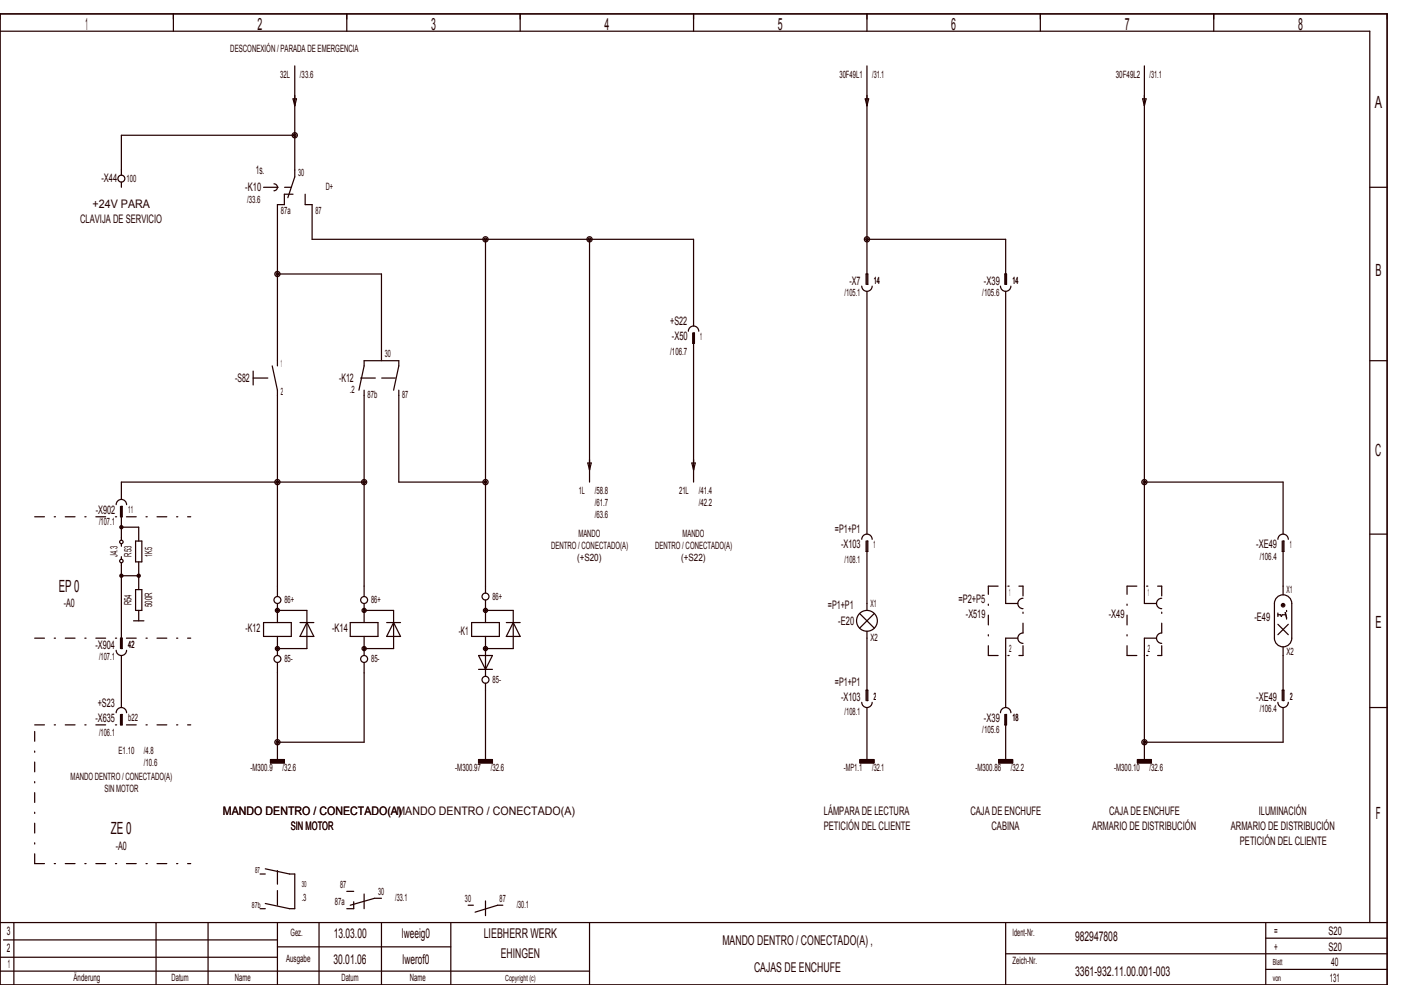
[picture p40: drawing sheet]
<svg xmlns="http://www.w3.org/2000/svg" width="404mm" height="284mm" viewBox="0 0 404 284" stroke-linecap="round" stroke-linejoin="round" font-family="sans-serif">
<defs><g id="words">
<g font-size="4.8" fill="#240000">
<text x="24.6" y="8.6">1</text>
<text x="74.3" y="8.6">2</text>
<text x="124.3" y="8.6">3</text>
<text x="174.3" y="8.6">4</text>
<text x="224.3" y="8.6">5</text>
<text x="274.3" y="8.6">6</text>
<text x="324.3" y="8.6">7</text>
<text x="374.3" y="8.6">8</text>
<text x="396.5" y="31.1">A</text>
<text x="396.7" y="79.6">B</text>
<text x="396.6" y="131.6">C</text>
<text x="16.9" y="170.6">EP 0</text>
<text x="396.7" y="181.1">E</text>
<text x="396.8" y="236.1">F</text>
<text x="31.9" y="240.6">ZE 0</text>
</g>
<g font-size="3.9" fill="#240000">
<text x="96.2" y="270.3">13.03.00</text>
<text x="115.9" y="270.3">lweeig0</text>
<text x="139.5" y="270.3">LIEBHERR WERK</text>
<text x="208.3" y="272.3">MANDO DENTRO / CONECTADO(A) ,</text>
<text x="310" y="271.3">982947808</text>
<text x="96.2" y="277.8">30.01.06</text>
<text x="116.1" y="277.8">lwerof0</text>
<text x="144.4" y="276.3">EHINGEN</text>
<text x="217.4" y="280.3">CAJAS DE ENCHUFE</text>
<text x="310" y="281.3">3361­932.11.00.001­003</text>
</g>
<g font-size="3.4" fill="#240000">
<text x="29.2" y="52.6">­X44</text>
<text x="73.8" y="50.1">1s.</text>
<text x="70.7" y="55.1">­K10</text>
<text x="23.1" y="64.4">CLAVIJA DE SERVICIO</text>
<text x="26.7" y="60.1">+24V PARA</text>
<text x="244.9" y="82.1">­X7</text>
<text x="283.7" y="82.1">­X39</text>
<text x="193.2" y="93.7">+S22</text>
<text x="193.7" y="98.1">­X50</text>
<text x="67.8" y="110.1">­S82</text>
<text x="97.8" y="110.1">­K12</text>
<text x="27.6" y="148.1">­X902</text>
<text x="240.8" y="153.7">=P1+P1</text>
<text x="242.5" y="158.1">­X103</text>
<text x="362.2" y="158.1">­XE49</text>
<text x="276.4" y="173.7">=P2+P5</text>
<text x="18.4" y="175.1">­A0</text>
<text x="238.8" y="175.7">=P1+P1</text>
<text x="278.5" y="178.1">­X519</text>
<text x="319.7" y="178.1">­X49</text>
<text x="361.7" y="179.1">­E49</text>
<text x="70.8" y="182.1">­K12</text>
<text x="95.7" y="182.1">­K14</text>
<text x="132.3" y="183.1">­K1</text>
<text x="241.7" y="180.1">­E20</text>
<text x="27.5" y="187.1">­X904</text>
<text x="240.8" y="197.7">=P1+P1</text>
<text x="28.2" y="203.7">+S23</text>
<text x="242.5" y="202.1">­X103</text>
<text x="362.2" y="202.1">­XE49</text>
<text x="27.5" y="208.1">­X635</text>
<text x="283.7" y="208.1">­X39</text>
<text x="64.3" y="235.1">MANDO DENTRO / CONECTADO(A)MANDO DENTRO / CONECTADO(A)</text>
<text x="64.3" y="235.1">MANDO DENTRO / CONECTADO(A)</text>
<text x="83.9" y="239.4">SIN MOTOR</text>
<text x="237.5" y="239.4">PETICIÓN DEL CLIENTE</text>
<text x="237.6" y="235.1">LÁMPARA DE LECTURA</text>
<text x="279.8" y="235.1">CAJA DE ENCHUFE</text>
<text x="285.9" y="239.4">CABINA</text>
<text x="314.9" y="239.4">ARMARIO DE DISTRIBUCIÓN</text>
<text x="319.8" y="235.1">CAJA DE ENCHUFE</text>
<text x="354.9" y="239.4">ARMARIO DE DISTRIBUCIÓN</text>
<text x="363" y="235.1">ILUMINACIÓN</text>
<text x="33.4" y="245.1">­A0</text>
<text x="357.5" y="243.6">PETICIÓN DEL CLIENTE</text>
<text x="2" y="269.6">3</text>
<text x="367.5" y="269.6">=</text>
<text x="383.1" y="269.6">S20</text>
<text x="2" y="274.6">2</text>
<text x="367.5" y="274.1">+</text>
<text x="383.1" y="274.1">S20</text>
<text x="2.2" y="279.1">1</text>
<text x="383.9" y="278.6">40</text>
<text x="383.5" y="283.1">131</text>
</g>
<g font-size="2.9" fill="#240000">
<text x="66.4" y="14.9">DESCONEXIÓN / PARADA DE EMERGENCIA</text>
<text x="80.8" y="22.4">32L</text>
<text x="86.5" y="22.4">/33.6</text>
<text x="242.1" y="22.4">30F49L1</text>
<text x="251.5" y="22.4">/31.1</text>
<text x="321.8" y="22.4">30F49L2</text>
<text x="331.5" y="22.4">/31.1</text>
<text x="36.5" y="52.4">100</text>
<text x="86" y="50.9">30</text>
<text x="71.3" y="58.4">/33.6</text>
<text x="94" y="54.9">D+</text>
<text x="81" y="61.8">87a</text>
<text x="91" y="61.8">87</text>
<text x="252" y="81.9">14</text>
<text x="292" y="81.9">14</text>
<text x="243.6" y="85.4">/105.1</text>
<text x="283.3" y="85.4">/105.6</text>
<text x="202" y="97.9">1</text>
<text x="81" y="105.8">1</text>
<text x="111" y="102.9">30</text>
<text x="193.3" y="102.3">/106.7</text>
<text x="81" y="113.9">2</text>
<text x="100.9" y="113.4">.2</text>
<text x="106" y="114.9">87b</text>
<text x="116" y="114.9">87</text>
<text x="166.9" y="142.4">1L</text>
<text x="171.5" y="142.4">/58.8</text>
<text x="195.8" y="142.4">21L</text>
<text x="201.5" y="142.4">/41.4</text>
<text x="37" y="147.9">11</text>
<text x="171.5" y="145.9">/61.7</text>
<text x="171.5" y="149.4">/63.6</text>
<text x="201.5" y="145.9">/42.2</text>
<text x="28.6" y="151.4">/107.1</text>
<text x="166.8" y="154.9">MANDO</text>
<text x="196.8" y="154.9">MANDO</text>
<text x="33.9" y="160.6" transform="rotate(-90 33.9 160.6)">J4.3</text>
<text x="37.9" y="160.5" transform="rotate(-90 37.9 160.5)">R53</text>
<text x="43.9" y="160.5" transform="rotate(-90 43.9 160.5)">1K5</text>
<text x="158.9" y="158.3">DENTRO / CONECTADO(A)</text>
<text x="166.4" y="161.7">(+S20)</text>
<text x="188.9" y="158.3">DENTRO / CONECTADO(A)</text>
<text x="196.4" y="161.7">(+S22)</text>
<text x="252" y="157.9">1</text>
<text x="363.3" y="161.4">/106.4</text>
<text x="372" y="157.9">1</text>
<text x="243.6" y="162.3">/108.1</text>
<text x="82" y="173.9">86+</text>
<text x="107" y="173.9">86+</text>
<text x="142" y="172.9">86+</text>
<text x="291" y="171.9">1</text>
<text x="331" y="171.9">1</text>
<text x="371" y="170.9">X1</text>
<text x="37.9" y="174.5" transform="rotate(-90 37.9 174.5)">R54</text>
<text x="43.9" y="175.1" transform="rotate(-90 43.9 175.1)">500R</text>
<text x="251" y="174.9">X1</text>
<text x="251" y="184.9">X2</text>
<text x="28.6" y="190.4">/107.1</text>
<text x="37" y="186.9">42</text>
<text x="82" y="190.9">85­</text>
<text x="107" y="190.9">85­</text>
<text x="291" y="187.9">2</text>
<text x="331" y="187.9">2</text>
<text x="371" y="188.9">X2</text>
<text x="142" y="196.9">85­</text>
<text x="252" y="201.9">2</text>
<text x="372" y="201.9">2</text>
<text x="37" y="207.9">b22</text>
<text x="243.6" y="206.3">/108.1</text>
<text x="292" y="207.9">18</text>
<text x="363.3" y="205.4">/106.4</text>
<text x="28.6" y="212.3">/106.1</text>
<text x="283.3" y="211.4">/105.6</text>
<text x="34.2" y="217.4">E1.10</text>
<text x="41.5" y="217.4">/4.8</text>
<text x="41.5" y="220.9">/10.6</text>
<text x="20.4" y="224.9">MANDO DENTRO / CONECTADO(A)</text>
<text x="72.3" y="222.4">­M300.9</text>
<text x="81.5" y="222.4">/32.6</text>
<text x="131.3" y="222.4">­M300.97</text>
<text x="141.5" y="222.4">/32.6</text>
<text x="243.3" y="222.4">­MP1.1</text>
<text x="251.5" y="222.4">/32.1</text>
<text x="281.3" y="222.4">­M300.86</text>
<text x="291.5" y="222.4">/32.2</text>
<text x="321.3" y="222.4">­M300.10</text>
<text x="331.5" y="222.4">/32.6</text>
<text x="30.1" y="228.3">SIN MOTOR</text>
<text x="98.1" y="256">87</text>
<text x="109.1" y="258">30</text>
<text x="87" y="259.9">.3</text>
<text x="96.6" y="261">87a</text>
<text x="114" y="259.9">/33.1</text>
<text x="134.1" y="260">30</text>
<text x="144.1" y="260">87</text>
<text x="149" y="261.9">/30.1</text>
<text x="83.8" y="269.9">Gez.</text>
<text x="292" y="269.9">Ident­Nr.</text>
<text x="82.5" y="277.4">Ausgabe</text>
<text x="292" y="277.9">Zeich­Nr.</text>
<text x="21.2" y="282.9">Änderung</text>
<text x="49.5" y="282.9">Datum</text>
<text x="67.7" y="282.9">Name</text>
<text x="98.5" y="282.9">Datum</text>
<text x="118.2" y="282.9">Name</text>
</g>
<g font-size="2.4" fill="#240000">
<text x="73.6" y="251.8">87</text>
<text x="87" y="255.8">30</text>
<text x="72.7" y="261.8">87b</text>
<text x="367" y="278.3">Blatt</text>
<text x="145.7" y="282.8">Copyright (c)</text>
<text x="367" y="282.8">von</text>
</g>
</g></defs>
<g fill="none" stroke="#240000" stroke-width=".35">
<path d="M0 4h400v280h-400zM0 9h395v257M50 4v5M85 19v32l-2 6M100 4v5M150 4v5M200 4v5M250 4v5M250 19v63h.3v-3h-.5v3M300 4v5M330 19v155h3.5M350 4v5"/>
<path d="M84.5 28.5h1l-.5 2zM85 39h-50v11.5M249.5 28.5h1l-.5 2zM329.5 28.5h1l-.5 2zM35 52.5v1.5M79 53a1 1 0 0 1 1 1 1 1 0 0 1-1 1M84.5 56h-2.5v3h-2v46.5M88 56v3h2v10h110v25M395 54h5M80 79h30v25M140 69v102M170 69v70"/>
<path d="M250 69h40v13h.3v-3h-.5v3M198.5 95.5a1.5 1.5 0 0 1 1.5-1.5 1.5 1.5 0 0 1 1.5 1.5M199.8 96v3h.5v-3h-.3v43M248.5 82.5a1.5 1.5 0 0 0 1.5 1.5 1.5 1.5 0 0 0 1.5-1.5M250 84v70M288.5 82.5a1.5 1.5 0 0 0 1.5 1.5 1.5 1.5 0 0 0 1.5-1.5M290 84v90h3.5M73 107v4M78.5 105.5l1.5 7v59.5M103.5 112.5l1.5-7v-1.5h10v1.5l-1.5 7M105 112.5v59.5M115 112.5v26.5h25"/>
<path d="M395 104h5M105 139h-70v5M169.5 133.5h1l-.5 2zM199.5 133.5h1l-.5 2zM330 139h40v15M33.5 145.5a1.5 1.5 0 0 1 1.5-1.5 1.5 1.5 0 0 1 1.5 1.5M34.7 146v3h.6v-3h-.3v9.8M35 156.8v.7M35 152h5v4M39.1 156h1.8v6h-1.8zM248.5 155.5a1.5 1.5 0 0 1 1.5-1.5 1.5 1.5 0 0 1 1.5 1.5M249.8 156v3h.5v-3h-.3v20"/>
<path d="M368.5 155.5a1.5 1.5 0 0 1 1.5-1.5 1.5 1.5 0 0 1 1.5 1.5M369.7 156v3h.6v-3h-.3v15.5M395 154h5M35 162.3v24.7h.3v-3h-.6v3M35 160.5v.8M35 166h5M38.5 179h3M39.1 170h1.8v6h-1.8zM40 162v8M40 176v3M76 179.5h8v4h-8zM80 174v5.5"/>
<path d="M80 176h8.5v11h-8.5M86.5 179.5h4M88.5 179.5l2 4h-4zM101 179.5h8v4h-8zM105 174v5.5M105 176h8.5v11h-8.5M111.5 179.5h4M113.5 179.5l2 4h-4zM136 179.5h8v4h-8zM140 176h8v11h-8M140 173v6.5M146 179.5h4"/>
<path d="M148 179.5l2 4h-4zM247.9 176.9l4.2 4.2M252.1 176.9l-4.2 4.2M295 172.5a1.5 1.5 0 0 0-1.5 1.5 1.5 1.5 0 0 0 1.5 1.5M335 172.5a1.5 1.5 0 0 0-1.5 1.5 1.5 1.5 0 0 0 1.5 1.5M368 172.4a2.5 2.5 0 0 1 2.8-.8 2.5 2.5 0 0 1 1.7 2.4v10a2.5 2.5 0 0 1-2.5 2.5 2.5 2.5 0 0 1-2.5-2.5v-10zM368.5 176.8v1M369.2 177.3l.3 .5 .2-.5M370.6 176.6l.4 1.9M371 176v.4M33.5 187.5a1.5 1.5 0 0 0 1.5 1.5 1.5 1.5 0 0 0 1.5-1.5M35 189v15"/>
<path d="M80 183.5v5.5M80 191v28M105 183.5v5.5M105 191v23h-25M138 193h4M138 189h4l-2 4zM140 183.5v11.5M140 197v22M250 182v20h.3v-3h-.5v3M293.5 184h-3.5v20M295 182.5a1.5 1.5 0 0 0-1.5 1.5 1.5 1.5 0 0 0 1.5 1.5M333.5 184h-3.5v35"/>
<path d="M335 182.5a1.5 1.5 0 0 0-1.5 1.5 1.5 1.5 0 0 0 1.5 1.5M368.5 180l3 3M370 186.5v15.5h.3v-3h-.6v3M371.5 180l-3 3M33.5 205.5a1.5 1.5 0 0 1 1.5-1.5 1.5 1.5 0 0 1 1.5 1.5M34.7 206v3h.6v-3h-.3v3M78 219h4v1h-4zM78 219.9h4M78 219.8h4M78 219.7h4M78 219.6h4M78 219.5h4"/>
<path d="M78 219.4h4M78 219.3h4M78 219.2h4M78 219.1h4M138 219h4v1h-4zM138 219.9h4M138 219.8h4M138 219.7h4M138 219.6h4M138 219.5h4M138 219.4h4M138 219.3h4"/>
<path d="M138 219.2h4M138 219.1h4M248 219h4v1h-4zM248 219.9h4M248 219.8h4M248 219.7h4M248 219.6h4M248 219.5h4M248 219.4h4M248 219.3h4M248 219.2h4M248 219.1h4"/>
<path d="M248.5 202.5a1.5 1.5 0 0 0 1.5 1.5 1.5 1.5 0 0 0 1.5-1.5M250 204v15M288 219h4v1h-4zM288 219.9h4M288 219.8h4M288 219.7h4M288 219.6h4M288 219.5h4M288 219.4h4M288 219.3h4M288 219.2h4M288 219.1h4"/>
<path d="M288.5 205.5a1.5 1.5 0 0 1 1.5-1.5 1.5 1.5 0 0 1 1.5 1.5M289.8 206v3h.5v-3h-.3v13M328 219h4v1h-4zM328 219.9h4M328 219.8h4M328 219.7h4M328 219.6h4M328 219.5h4M328 219.4h4M328 219.3h4M328 219.2h4M328 219.1h4"/>
<path d="M368.5 202.5a1.5 1.5 0 0 0 1.5 1.5 1.5 1.5 0 0 0 1.5-1.5M370 204v10h-40M395 204h5M75 252h1.5M76.5 250.5l7 1.5h1.5v10h-1.5l-7-1.5M100 257h2M110 259h-2l-7 2M0 276h80M0 266h400M1 271h79M4 266v18M45 266v18"/>
<path d="M60 266v18M75 262h1.5M80 266v18M80 273h50M92 266v18M102 260v2h-2M110 266v18M130 266v18M135 261h1.5M145 261h-1.5l-6.5 2M170 266v18M290 266v18"/>
<path d="M290 275h110M365 266v18M365 279.5h35M365 270.5h35M0 280h170"/>
<circle cx="85" cy="39" r=".75"/>
<circle cx="85" cy="39" r=".38"/>
<circle cx="35" cy="51.5" r="1"/>
<circle cx="80" cy="79" r=".75"/>
<circle cx="80" cy="79" r=".38"/>
<circle cx="140" cy="69" r=".75"/>
<circle cx="140" cy="69" r=".38"/>
<circle cx="170" cy="69" r=".75"/>
<circle cx="170" cy="69" r=".38"/>
<circle cx="250" cy="69" r=".75"/>
<circle cx="250" cy="69" r=".38"/>
<circle cx="80" cy="139" r=".75"/>
<circle cx="80" cy="139" r=".38"/>
<circle cx="105" cy="139" r=".75"/>
<circle cx="105" cy="139" r=".38"/>
<circle cx="140" cy="139" r=".75"/>
<circle cx="140" cy="139" r=".38"/>
<circle cx="330" cy="139" r=".75"/>
<circle cx="330" cy="139" r=".38"/>
<circle cx="35" cy="156.3" r=".5"/>
<circle cx="35" cy="152" r=".45"/>
<circle cx="35" cy="152" r=".22"/>
<circle cx="35" cy="161.8" r=".5"/>
<circle cx="35" cy="166" r=".45"/>
<circle cx="35" cy="166" r=".23"/>
<circle cx="40" cy="166" r=".45"/>
<circle cx="40" cy="166" r=".23"/>
<circle cx="80" cy="173" r="1"/>
<circle cx="80" cy="176" r=".6"/>
<circle cx="80" cy="176" r=".3"/>
<circle cx="105" cy="173" r="1"/>
<circle cx="105" cy="176" r=".6"/>
<circle cx="105" cy="176" r=".3"/>
<circle cx="140" cy="172" r="1"/>
<circle cx="140" cy="176" r=".6"/>
<circle cx="140" cy="176" r=".3"/>
<circle cx="250" cy="179" r="3"/>
<circle cx="370" cy="174.5" r=".5"/>
<circle cx="370" cy="174.5" r=".2"/>
<circle cx="370" cy="174.5" r=".1"/>
<circle cx="80" cy="190" r="1"/>
<circle cx="80" cy="187" r=".6"/>
<circle cx="80" cy="187" r=".3"/>
<circle cx="105" cy="190" r="1"/>
<circle cx="105" cy="187" r=".6"/>
<circle cx="105" cy="187" r=".3"/>
<circle cx="140" cy="196" r="1"/>
<circle cx="140" cy="187" r=".6"/>
<circle cx="140" cy="187" r=".3"/>
<circle cx="80" cy="214" r=".75"/>
<circle cx="80" cy="214" r=".38"/>
<circle cx="330" cy="214" r=".75"/>
<circle cx="330" cy="214" r=".38"/>
</g>
<path d="M76 54h8M73 109h5M104 109h10M368.5 177.3h.7M369.7 177.3h.8M80 261v-10M105 262v-6M140 264v-5" fill="none" stroke="#240000" stroke-width=".35" stroke-dasharray="4.2 1.8"/>
<g fill="none" stroke="#240000" stroke-width=".35" stroke-dasharray="2.8 2.8 .4 2.8">
<path d="M10 149h45M285 169h10M295 169v3.5M325 169h10M335 169v3.5M10 184h45M285 189v-20M285 189h10M295 189v-3M295 182.5v-7M325 189v-20M325 189h10"/>
<path d="M335 189v-3M335 182.5v-7M10 209h45M10 249v-40M10 249h45"/>
</g>
<use href="#words"/>
</svg>
